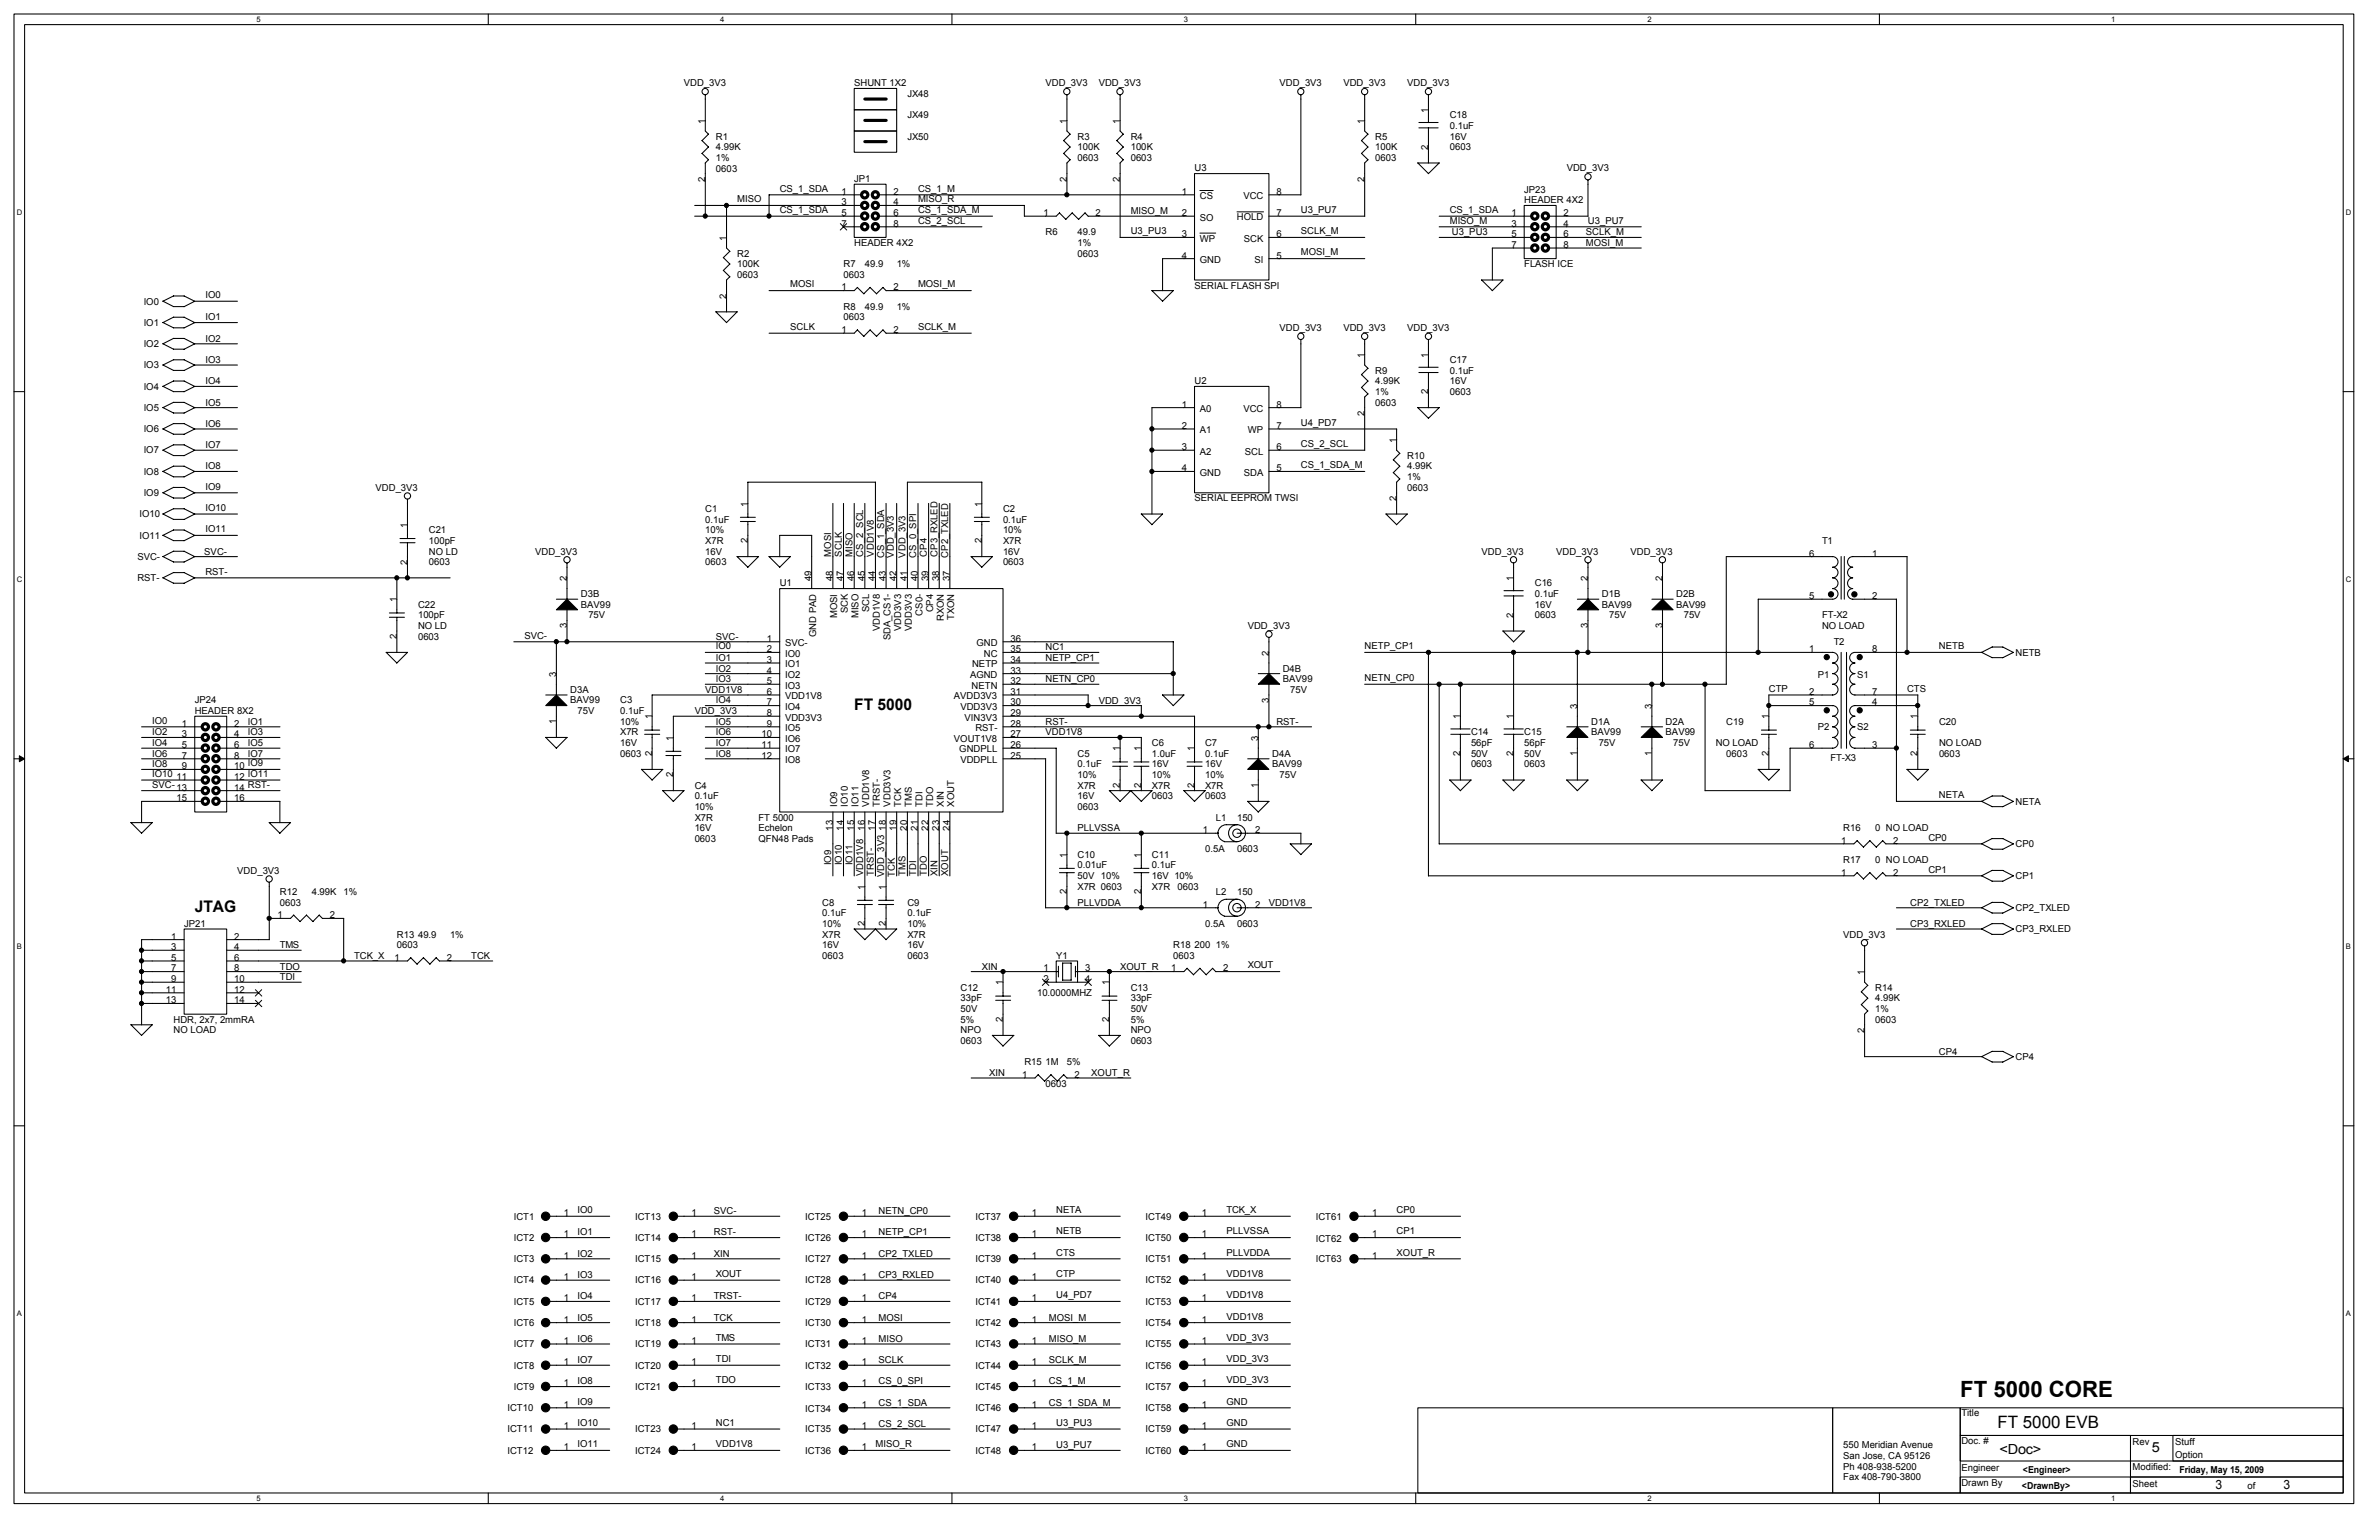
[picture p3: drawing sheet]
<svg xmlns="http://www.w3.org/2000/svg" width="432mm" height="279mm" viewBox="0 0 432 279" stroke-linecap="round" stroke-linejoin="round" font-family="sans-serif">
<defs><g id="words">
<text font-size="4.1" x="355.8" y="253.4">FT 5000 CORE</text>
<text font-size="3.1" x="362.6" y="259.2">FT 5000 EVB</text>
<g font-size="2.9">
<text x="155" y="128.8">FT 5000</text>
<text x="35.3" y="165.4">JTAG</text>
</g>
<g font-size="2.5">
<text x="362.9" y="263.8">&lt;Doc&gt;</text>
<text x="390.5" y="263.5">5</text>
</g>
<g font-size="2.3">
<text x="402.1" y="270.2">3</text>
<text x="414.5" y="270.2">3</text>
</g>
<g font-size="1.7">
<text x="124.1" y="15.7">VDD_3V3</text>
<text x="155" y="15.7">SHUNT 1X2</text>
<text x="164.7" y="17.6">JX48</text>
<text x="189.8" y="15.7">VDD_3V3</text>
<text x="199.4" y="15.7">VDD_3V3</text>
<text x="232.3" y="15.7">VDD_3V3</text>
<text x="243.8" y="15.7">VDD_3V3</text>
<text x="255.4" y="15.7">VDD_3V3</text>
<text x="128" y="22.4" transform="rotate(-90 128 22.4)">1</text>
<text x="164.7" y="21.5">JX49</text>
<text x="193.6" y="22.4" transform="rotate(-90 193.6 22.4)">1</text>
<text x="203.3" y="22.4" transform="rotate(-90 203.3 22.4)">1</text>
<text x="247.7" y="22.4" transform="rotate(-90 247.7 22.4)">1</text>
<text x="259.2" y="20.5" transform="rotate(-90 259.2 20.5)">1</text>
<text x="263.1" y="21.5">C18</text>
<text x="263.1" y="23.4">0.1uF</text>
<text x="129.9" y="25.3">R1</text>
<text x="129.9" y="27.2">4.99K</text>
<text x="129.9" y="29.2">1%</text>
<text x="164.7" y="25.3">JX50</text>
<text x="195.6" y="25.3">R3</text>
<text x="195.6" y="27.2">100K</text>
<text x="195.6" y="29.2">0603</text>
<text x="205.2" y="25.3">R4</text>
<text x="205.2" y="27.2">100K</text>
<text x="205.2" y="29.2">0603</text>
<text x="249.6" y="25.3">R5</text>
<text x="249.6" y="27.2">100K</text>
<text x="249.6" y="29.2">0603</text>
<text x="259.2" y="27.1" transform="rotate(-90 259.2 27.1)">2</text>
<text x="263.1" y="25.3">16V</text>
<text x="263.1" y="27.2">0603</text>
<text x="128" y="32.9" transform="rotate(-90 128 32.9)">2</text>
<text x="129.9" y="31.1">0603</text>
<text x="141.5" y="34.8">CS_1_SDA</text>
<text x="152.7" y="35.3">1</text>
<text x="155" y="33">JP1</text>
<text x="162.2" y="35.3">2</text>
<text x="166.6" y="34.8">CS_1_M</text>
<text x="193.6" y="32.9" transform="rotate(-90 193.6 32.9)">2</text>
<text x="203.3" y="32.9" transform="rotate(-90 203.3 32.9)">2</text>
<text x="214.5" y="35.3">1</text>
<text x="216.8" y="31.1">U3</text>
<text x="231.7" y="35.3">8</text>
<text x="247.7" y="32.9" transform="rotate(-90 247.7 32.9)">2</text>
<text x="276.6" y="35">JP23</text>
<text x="284.4" y="31.1">VDD_3V3</text>
<text x="133.8" y="36.7">MISO</text>
<text x="141.5" y="38.6">CS_1_SDA</text>
<text x="152.7" y="37.3">3</text>
<text x="152.7" y="39.2">5</text>
<text x="152.7" y="41.1">7</text>
<text x="162.2" y="37.3">4</text>
<text x="162.2" y="39.2">6</text>
<text x="162.2" y="41.1">8</text>
<text x="166.6" y="40.6">CS_2_SCL</text>
<text x="166.6" y="38.6">CS_1_SDA_M</text>
<text x="166.6" y="36.7">MISO_R</text>
<text x="189.4" y="39.2">1</text>
<text x="198.9" y="39.2">2</text>
<text x="205.2" y="38.8">MISO_M</text>
<text x="214.5" y="39.2">2</text>
<text x="217.8" y="36.1">CS</text>
<text x="217.8" y="40">SO</text>
<text x="224.5" y="40">HOLD</text>
<text x="225.7" y="36.1">VCC</text>
<text x="231.7" y="39.2">7</text>
<text x="236.1" y="38.6">U3_PU7</text>
<text x="263.1" y="40.6">MISO_M</text>
<text x="263.1" y="38.6">CS_1_SDA</text>
<text x="274.3" y="39.2">1</text>
<text x="274.3" y="41.1">3</text>
<text x="276.6" y="36.9">HEADER 4X2</text>
<text x="283.8" y="39.2">2</text>
<text x="283.8" y="41.1">4</text>
<text x="288.2" y="40.6">U3_PU7</text>
<text x="131.8" y="43.6" transform="rotate(-90 131.8 43.6)">1</text>
<text x="133.8" y="46.5">R2</text>
<text x="155" y="44.6">HEADER 4X2</text>
<text x="189.8" y="42.7">R6</text>
<text x="195.6" y="42.7">49.9</text>
<text x="195.6" y="44.6">1%</text>
<text x="195.6" y="46.5">0603</text>
<text x="205.2" y="42.5">U3_PU3</text>
<text x="214.5" y="46.9">4</text>
<text x="214.5" y="43.1">3</text>
<text x="217.8" y="47.7">GND</text>
<text x="217.8" y="43.9">WP</text>
<text x="225.8" y="43.9">SCK</text>
<text x="227.7" y="47.7">SI</text>
<text x="231.7" y="46.9">5</text>
<text x="231.7" y="43.1">6</text>
<text x="236.1" y="42.5">SCLK_M</text>
<text x="236.1" y="46.4">MOSI_M</text>
<text x="263.5" y="42.7">U3_PU3</text>
<text x="274.3" y="43.1">5</text>
<text x="274.3" y="45">7</text>
<text x="283.8" y="43.1">6</text>
<text x="283.8" y="45">8</text>
<text x="287.8" y="42.7">SCLK_M</text>
<text x="287.8" y="44.6">MOSI_M</text>
<text x="133.8" y="48.5">100K</text>
<text x="133.8" y="50.4">0603</text>
<text x="143.4" y="52.2">MOSI</text>
<text x="152.7" y="52.7">1</text>
<text x="153.1" y="48.5">R7</text>
<text x="153.1" y="50.4">0603</text>
<text x="157" y="48.5">49.9</text>
<text x="162.2" y="52.7">2</text>
<text x="162.7" y="48.5">1%</text>
<text x="166.6" y="52.2">MOSI_M</text>
<text x="216.8" y="52.3">SERIAL FLASH SPI</text>
<text x="276.6" y="48.5">FLASH ICE</text>
<text x="26.1" y="55.2">IO0</text>
<text x="26.1" y="59.1">IO1</text>
<text x="37.3" y="54.1">IO0</text>
<text x="37.3" y="58.1">IO1</text>
<text x="131.8" y="54.2" transform="rotate(-90 131.8 54.2)">2</text>
<text x="143.4" y="59.9">SCLK</text>
<text x="153.1" y="56.2">R8</text>
<text x="153.1" y="58.1">0603</text>
<text x="157" y="56.2">49.9</text>
<text x="162.7" y="56.2">1%</text>
<text x="166.6" y="59.9">SCLK_M</text>
<text x="26.1" y="62.9">IO2</text>
<text x="37.3" y="62">IO2</text>
<text x="37.3" y="65.8">IO3</text>
<text x="152.7" y="60.4">1</text>
<text x="162.2" y="60.4">2</text>
<text x="232.3" y="60.1">VDD_3V3</text>
<text x="243.8" y="60.1">VDD_3V3</text>
<text x="247.7" y="64.9" transform="rotate(-90 247.7 64.9)">1</text>
<text x="255.4" y="60.1">VDD_3V3</text>
<text x="259.2" y="64.9" transform="rotate(-90 259.2 64.9)">1</text>
<text x="263.1" y="65.8">C17</text>
<text x="26.1" y="66.8">IO3</text>
<text x="26.1" y="70.7">IO4</text>
<text x="37.3" y="69.7">IO4</text>
<text x="216.8" y="69.7">U2</text>
<text x="249.6" y="67.8">R9</text>
<text x="249.6" y="69.7">4.99K</text>
<text x="249.6" y="71.6">1%</text>
<text x="259.2" y="71.5" transform="rotate(-90 259.2 71.5)">2</text>
<text x="263.1" y="67.8">0.1uF</text>
<text x="263.1" y="69.7">16V</text>
<text x="263.1" y="71.6">0603</text>
<text x="26.1" y="74.5">IO5</text>
<text x="37.3" y="73.6">IO5</text>
<text x="37.3" y="77.4">IO6</text>
<text x="214.5" y="73.9">1</text>
<text x="214.5" y="77.8">2</text>
<text x="217.8" y="74.7">A0</text>
<text x="225.7" y="74.7">VCC</text>
<text x="231.7" y="73.9">8</text>
<text x="231.7" y="77.8">7</text>
<text x="236.1" y="77.2">U4_PD7</text>
<text x="247.7" y="75.4" transform="rotate(-90 247.7 75.4)">2</text>
<text x="249.6" y="73.6">0603</text>
<text x="26.1" y="82.3">IO7</text>
<text x="26.1" y="78.4">IO6</text>
<text x="37.3" y="81.3">IO7</text>
<text x="214.5" y="81.7">3</text>
<text x="217.8" y="78.6">A1</text>
<text x="217.8" y="82.5">A2</text>
<text x="226" y="82.5">SCL</text>
<text x="226.5" y="78.6">WP</text>
<text x="231.7" y="81.7">6</text>
<text x="236.1" y="81.1">CS_2_SCL</text>
<text x="253.5" y="80.3" transform="rotate(-90 253.5 80.3)">1</text>
<text x="255.4" y="83.2">R10</text>
<text x="26.1" y="90">IO9</text>
<text x="26.1" y="86.1">IO8</text>
<text x="37.3" y="85.2">IO8</text>
<text x="37.3" y="88.8">IO9</text>
<text x="68.2" y="89">VDD_3V3</text>
<text x="214.5" y="85.5">4</text>
<text x="217.8" y="86.3">GND</text>
<text x="225.8" y="86.3">SDA</text>
<text x="231.7" y="85.5">5</text>
<text x="236.1" y="85">CS_1_SDA_M</text>
<text x="255.4" y="85.2">4.99K</text>
<text x="255.4" y="87.1">1%</text>
<text x="255.4" y="89">0603</text>
<text x="25.3" y="93.9">IO10</text>
<text x="37.3" y="92.7">IO10</text>
<text x="73.9" y="95.8" transform="rotate(-90 73.9 95.8)">1</text>
<text x="128" y="92.9">C1</text>
<text x="128" y="94.8">0.1uF</text>
<text x="135.7" y="91.9" transform="rotate(-90 135.7 91.9)">1</text>
<text x="178.2" y="91.9" transform="rotate(-90 178.2 91.9)">1</text>
<text x="182.1" y="92.9">C2</text>
<text x="182.1" y="94.8">0.1uF</text>
<text x="216.8" y="91">SERIAL EEPROM TWSI</text>
<text x="253.5" y="90.8" transform="rotate(-90 253.5 90.8)">2</text>
<text x="24.9" y="101.6">SVC-</text>
<text x="25.3" y="97.7">IO11</text>
<text x="37.1" y="100.6">SVC-</text>
<text x="37.3" y="96.5">IO11</text>
<text x="77.8" y="96.7">C21</text>
<text x="77.8" y="98.7">100pF</text>
<text x="77.8" y="100.6">NO LD</text>
<text x="97.1" y="100.6">VDD_3V3</text>
<text x="128" y="96.7">10%</text>
<text x="128" y="98.7">X7R</text>
<text x="128" y="100.6">16V</text>
<text x="135.7" y="98.6" transform="rotate(-90 135.7 98.6)">2</text>
<text x="150.9" y="101" transform="rotate(-90 150.9 101)">MOSI</text>
<text x="152.8" y="101" transform="rotate(-90 152.8 101)">SCLK</text>
<text x="154.7" y="101" transform="rotate(-90 154.7 101)">MISO</text>
<text x="156.7" y="101" transform="rotate(-90 156.7 101)">CS_2_SCL</text>
<text x="158.6" y="101" transform="rotate(-90 158.6 101)">VDD1V8</text>
<text x="160.5" y="101.2" transform="rotate(-90 160.5 101.2)">CS_1_SDA</text>
<text x="162.2" y="101.2" transform="rotate(-90 162.2 101.2)">VDD_3V3</text>
<text x="164.4" y="101.2" transform="rotate(-90 164.4 101.2)">VDD_3V3</text>
<text x="166.3" y="101.2" transform="rotate(-90 166.3 101.2)">CS_0_SPI</text>
<text x="168.2" y="101" transform="rotate(-90 168.2 101)">CP4</text>
<text x="170.2" y="101" transform="rotate(-90 170.2 101)">CP3_RXLED</text>
<text x="172.1" y="101.2" transform="rotate(-90 172.1 101.2)">CP2_TXLED</text>
<text x="178.2" y="98.6" transform="rotate(-90 178.2 98.6)">2</text>
<text x="182.1" y="96.7">10%</text>
<text x="182.1" y="98.7">X7R</text>
<text x="182.1" y="100.6">16V</text>
<text x="268.9" y="100.6">VDD_3V3</text>
<text x="282.4" y="100.6">VDD_3V3</text>
<text x="296" y="100.6">VDD_3V3</text>
<text x="328.4" y="101">6</text>
<text x="330.7" y="98.7">T1</text>
<text x="339.8" y="101">1</text>
<text x="24.9" y="105.4">RST-</text>
<text x="37.3" y="104.3">RST-</text>
<text x="73.9" y="102.4" transform="rotate(-90 73.9 102.4)">2</text>
<text x="77.8" y="102.5">0603</text>
<text x="102.9" y="105.4" transform="rotate(-90 102.9 105.4)">2</text>
<text x="128" y="102.5">0603</text>
<text x="141.5" y="106.4">U1</text>
<text x="147.3" y="105.4" transform="rotate(-90 147.3 105.4)">49</text>
<text x="151.2" y="105.4" transform="rotate(-90 151.2 105.4)">48</text>
<text x="153.1" y="105.4" transform="rotate(-90 153.1 105.4)">47</text>
<text x="155" y="105.4" transform="rotate(-90 155 105.4)">46</text>
<text x="157" y="105.4" transform="rotate(-90 157 105.4)">45</text>
<text x="158.9" y="105.4" transform="rotate(-90 158.9 105.4)">44</text>
<text x="160.8" y="105.4" transform="rotate(-90 160.8 105.4)">43</text>
<text x="162.7" y="105.4" transform="rotate(-90 162.7 105.4)">42</text>
<text x="164.7" y="105.4" transform="rotate(-90 164.7 105.4)">41</text>
<text x="166.6" y="105.4" transform="rotate(-90 166.6 105.4)">40</text>
<text x="168.5" y="105.4" transform="rotate(-90 168.5 105.4)">39</text>
<text x="170.5" y="105.4" transform="rotate(-90 170.5 105.4)">38</text>
<text x="172.4" y="105.4" transform="rotate(-90 172.4 105.4)">37</text>
<text x="182.1" y="102.5">0603</text>
<text x="274.7" y="105.4" transform="rotate(-90 274.7 105.4)">1</text>
<text x="278.6" y="106.4">C16</text>
<text x="288.2" y="105.4" transform="rotate(-90 288.2 105.4)">2</text>
<text x="301.7" y="105.4" transform="rotate(-90 301.7 105.4)">2</text>
<text x="72" y="109.3" transform="rotate(-90 72 109.3)">1</text>
<text x="75.9" y="110.3">C22</text>
<text x="75.9" y="112.2">100pF</text>
<text x="105.4" y="108.3">D3B</text>
<text x="105.4" y="110.3">BAV99</text>
<text x="106.8" y="112.2">75V</text>
<text x="152" y="112.2" transform="rotate(-90 152 112.2)">MOSI</text>
<text x="153.9" y="111.3" transform="rotate(-90 153.9 111.3)">SCK</text>
<text x="155.8" y="112.2" transform="rotate(-90 155.8 112.2)">MISO</text>
<text x="157.8" y="111.1" transform="rotate(-90 157.8 111.1)">SCL</text>
<text x="167.4" y="111.7" transform="rotate(-90 167.4 111.7)">CS0-</text>
<text x="169.4" y="111.1" transform="rotate(-90 169.4 111.1)">CP4</text>
<text x="171.3" y="112.7" transform="rotate(-90 171.3 112.7)">RXON</text>
<text x="173.2" y="112.5" transform="rotate(-90 173.2 112.5)">TXON</text>
<text x="274.7" y="112.1" transform="rotate(-90 274.7 112.1)">2</text>
<text x="278.6" y="108.3">0.1uF</text>
<text x="278.6" y="110.3">16V</text>
<text x="278.6" y="112.2">0603</text>
<text x="290.7" y="108.3">D1B</text>
<text x="290.7" y="110.3">BAV99</text>
<text x="292.1" y="112.2">75V</text>
<text x="304.2" y="108.3">D2B</text>
<text x="304.2" y="110.3">BAV99</text>
<text x="305.6" y="112.2">75V</text>
<text x="328.4" y="108.7">5</text>
<text x="330.7" y="112.2">FT-X2</text>
<text x="339.8" y="108.7">2</text>
<text x="72" y="115.9" transform="rotate(-90 72 115.9)">2</text>
<text x="75.9" y="116">0603</text>
<text x="75.9" y="114.1">NO LD</text>
<text x="95.2" y="115.8">SVC-</text>
<text x="102.9" y="114" transform="rotate(-90 102.9 114)">3</text>
<text x="129.9" y="116">SVC-</text>
<text x="129.9" y="117.8">IO0</text>
<text x="129.9" y="119.9">IO1</text>
<text x="139.2" y="116.4">1</text>
<text x="139.2" y="118.3">2</text>
<text x="142.5" y="117.2">SVC-</text>
<text x="142.5" y="119.1">IO0</text>
<text x="148.1" y="115.6" transform="rotate(-90 148.1 115.6)">GND PAD</text>
<text x="159.7" y="114.4" transform="rotate(-90 159.7 114.4)">VDD1V8</text>
<text x="161.6" y="116.2" transform="rotate(-90 161.6 116.2)">SDA_CS1-</text>
<text x="163.6" y="114.4" transform="rotate(-90 163.6 114.4)">VDD3V3</text>
<text x="165.5" y="114.4" transform="rotate(-90 165.5 114.4)">VDD3V3</text>
<text x="177.2" y="117.2">GND</text>
<text x="178.6" y="119.1">NC</text>
<text x="183.4" y="118.3">35</text>
<text x="183.4" y="116.4">36</text>
<text x="189.8" y="119.9">NETP_CP1</text>
<text x="189.8" y="118">NC1</text>
<text x="226.5" y="114.1">VDD_3V3</text>
<text x="230.3" y="118.9" transform="rotate(-90 230.3 118.9)">2</text>
<text x="247.7" y="117.8">NETP_CP1</text>
<text x="288.2" y="114" transform="rotate(-90 288.2 114)">3</text>
<text x="301.7" y="114" transform="rotate(-90 301.7 114)">3</text>
<text x="328.4" y="118.3">1</text>
<text x="330.7" y="114.1">NO LOAD</text>
<text x="332.8" y="117">T2</text>
<text x="339.8" y="118.3">8</text>
<text x="351.9" y="117.8">NETB</text>
<text x="365.8" y="118.9">NETB</text>
<text x="101" y="122.8" transform="rotate(-90 101 122.8)">3</text>
<text x="103.5" y="125.7">D3A</text>
<text x="128" y="125.7">VDD1V8</text>
<text x="129.9" y="121.8">IO2</text>
<text x="129.9" y="123.8">IO3</text>
<text x="139.2" y="120.3">3</text>
<text x="139.2" y="122.2">4</text>
<text x="139.2" y="124.1">5</text>
<text x="142.5" y="121.1">IO1</text>
<text x="142.5" y="123">IO2</text>
<text x="142.5" y="124.9">IO3</text>
<text x="176.1" y="123">AGND</text>
<text x="176.4" y="124.9">NETN</text>
<text x="176.4" y="121.1">NETP</text>
<text x="183.4" y="124.1">32</text>
<text x="183.4" y="122.2">33</text>
<text x="183.4" y="120.3">34</text>
<text x="189.8" y="123.8">NETN_CP0</text>
<text x="232.8" y="121.8">D4B</text>
<text x="232.8" y="123.8">BAV99</text>
<text x="234.2" y="125.7">75V</text>
<text x="247.7" y="123.6">NETN_CP0</text>
<text x="321.1" y="125.5">CTP</text>
<text x="329.9" y="123">P1</text>
<text x="337.1" y="123">S1</text>
<text x="346.1" y="125.5">CTS</text>
<text x="27.6" y="131.3">IO0</text>
<text x="33" y="131.8">1</text>
<text x="35.3" y="127.6">JP24</text>
<text x="35.3" y="129.6">HEADER 8X2</text>
<text x="42.5" y="131.8">2</text>
<text x="45" y="131.5">IO1</text>
<text x="101" y="131.4" transform="rotate(-90 101 131.4)">1</text>
<text x="103.5" y="127.6">BAV99</text>
<text x="104.8" y="129.6">75V</text>
<text x="112.6" y="127.6">C3</text>
<text x="112.6" y="129.6">0.1uF</text>
<text x="112.6" y="131.5">10%</text>
<text x="118.3" y="130.5" transform="rotate(-90 118.3 130.5)">1</text>
<text x="126.1" y="129.6">VDD_3V3</text>
<text x="129.9" y="131.5">IO5</text>
<text x="129.9" y="127.6">IO4</text>
<text x="139.2" y="126.1">6</text>
<text x="139.2" y="128">7</text>
<text x="139.2" y="129.9">8</text>
<text x="139.2" y="131.8">9</text>
<text x="142.5" y="126.9">VDD1V8</text>
<text x="142.5" y="128.8">IO4</text>
<text x="142.5" y="130.7">VDD3V3</text>
<text x="173.1" y="126.9">AVDD3V3</text>
<text x="174.3" y="128.8">VDD3V3</text>
<text x="175.1" y="130.7">VIN3V3</text>
<text x="183.4" y="131.8">28</text>
<text x="183.4" y="129.9">29</text>
<text x="183.4" y="128">30</text>
<text x="183.4" y="126.1">31</text>
<text x="189.8" y="131.5">RST-</text>
<text x="199.4" y="127.6">VDD_3V3</text>
<text x="230.3" y="127.5" transform="rotate(-90 230.3 127.5)">3</text>
<text x="231.7" y="131.5">RST-</text>
<text x="265" y="130.5" transform="rotate(-90 265 130.5)">1</text>
<text x="274.7" y="130.5" transform="rotate(-90 274.7 130.5)">1</text>
<text x="286.3" y="128.6" transform="rotate(-90 286.3 128.6)">3</text>
<text x="288.8" y="131.5">D1A</text>
<text x="299.8" y="128.6" transform="rotate(-90 299.8 128.6)">3</text>
<text x="302.3" y="131.5">D2A</text>
<text x="313.3" y="131.5">C19</text>
<text x="321" y="130.5" transform="rotate(-90 321 130.5)">1</text>
<text x="328.4" y="126.1">2</text>
<text x="328.4" y="128">5</text>
<text x="339.8" y="126.1">7</text>
<text x="339.8" y="128">4</text>
<text x="348.1" y="130.5" transform="rotate(-90 348.1 130.5)">1</text>
<text x="351.9" y="131.5">C20</text>
<text x="27.6" y="137.3">IO6</text>
<text x="27.6" y="133.4">IO2</text>
<text x="27.6" y="135.3">IO4</text>
<text x="33" y="133.8">3</text>
<text x="33" y="135.7">5</text>
<text x="33" y="137.6">7</text>
<text x="42.5" y="133.8">4</text>
<text x="42.5" y="135.7">6</text>
<text x="42.5" y="137.6">8</text>
<text x="45" y="133.4">IO3</text>
<text x="45" y="135.3">IO5</text>
<text x="45" y="137.3">IO7</text>
<text x="112.6" y="133.4">X7R</text>
<text x="112.6" y="135.3">16V</text>
<text x="112.6" y="137.3">0603</text>
<text x="118.3" y="137.2" transform="rotate(-90 118.3 137.2)">2</text>
<text x="122.2" y="134.4" transform="rotate(-90 122.2 134.4)">1</text>
<text x="129.9" y="137.3">IO8</text>
<text x="129.9" y="133.4">IO6</text>
<text x="129.9" y="135.3">IO7</text>
<text x="138.2" y="133.8">10</text>
<text x="138.2" y="135.7">11</text>
<text x="138.2" y="137.6">12</text>
<text x="142.5" y="132.7">IO5</text>
<text x="142.5" y="134.6">IO6</text>
<text x="142.5" y="136.5">IO7</text>
<text x="173.1" y="134.6">VOUT1V8</text>
<text x="174.1" y="136.5">GNDPLL</text>
<text x="177" y="132.7">RST-</text>
<text x="183.4" y="137.6">25</text>
<text x="183.4" y="135.7">26</text>
<text x="183.4" y="133.8">27</text>
<text x="189.8" y="133.4">VDD1V8</text>
<text x="195.6" y="137.3">C5</text>
<text x="203.3" y="136.3" transform="rotate(-90 203.3 136.3)">1</text>
<text x="207.1" y="136.3" transform="rotate(-90 207.1 136.3)">1</text>
<text x="209.1" y="135.3">C6</text>
<text x="209.1" y="137.3">1.0uF</text>
<text x="216.8" y="136.3" transform="rotate(-90 216.8 136.3)">1</text>
<text x="218.7" y="135.3">C7</text>
<text x="218.7" y="137.3">0.1uF</text>
<text x="228.4" y="134.4" transform="rotate(-90 228.4 134.4)">3</text>
<text x="230.9" y="137.3">D4A</text>
<text x="265" y="137.2" transform="rotate(-90 265 137.2)">2</text>
<text x="267" y="133.4">C14</text>
<text x="267" y="135.3">56pF</text>
<text x="267" y="137.3">50V</text>
<text x="274.7" y="137.2" transform="rotate(-90 274.7 137.2)">2</text>
<text x="276.6" y="133.4">C15</text>
<text x="276.6" y="135.3">56pF</text>
<text x="276.6" y="137.3">50V</text>
<text x="286.3" y="137.2" transform="rotate(-90 286.3 137.2)">1</text>
<text x="288.8" y="133.4">BAV99</text>
<text x="290.2" y="135.3">75V</text>
<text x="299.8" y="137.2" transform="rotate(-90 299.8 137.2)">1</text>
<text x="302.3" y="133.4">BAV99</text>
<text x="303.7" y="135.3">75V</text>
<text x="311.4" y="135.3">NO LOAD</text>
<text x="313.3" y="137.3">0603</text>
<text x="321" y="137.2" transform="rotate(-90 321 137.2)">2</text>
<text x="328.4" y="135.7">6</text>
<text x="329.9" y="132.5">P2</text>
<text x="337.1" y="132.5">S2</text>
<text x="339.8" y="135.7">3</text>
<text x="348.1" y="137.2" transform="rotate(-90 348.1 137.2)">2</text>
<text x="351.9" y="137.3">0603</text>
<text x="351.9" y="135.3">NO LOAD</text>
<text x="27.6" y="140.9">IO10</text>
<text x="27.6" y="139.2">IO8</text>
<text x="27.6" y="142.9">SVC-</text>
<text x="32" y="141.5">11</text>
<text x="32" y="143.4">13</text>
<text x="33" y="139.6">9</text>
<text x="42.5" y="139.6">10</text>
<text x="42.5" y="141.5">12</text>
<text x="42.5" y="143.4">14</text>
<text x="45" y="142.9">RST-</text>
<text x="45" y="139">IO9</text>
<text x="45" y="140.9">IO11</text>
<text x="122.2" y="141" transform="rotate(-90 122.2 141)">2</text>
<text x="126.1" y="143.1">C4</text>
<text x="142.5" y="138.5">IO8</text>
<text x="174.3" y="138.5">VDDPLL</text>
<text x="195.6" y="139.2">0.1uF</text>
<text x="195.6" y="141.1">10%</text>
<text x="195.6" y="143.1">X7R</text>
<text x="203.3" y="143" transform="rotate(-90 203.3 143)">2</text>
<text x="207.1" y="143" transform="rotate(-90 207.1 143)">2</text>
<text x="209.1" y="141.1">10%</text>
<text x="209.1" y="143.1">X7R</text>
<text x="209.1" y="139.2">16V</text>
<text x="216.8" y="143" transform="rotate(-90 216.8 143)">2</text>
<text x="218.7" y="141.1">10%</text>
<text x="218.7" y="143.1">X7R</text>
<text x="218.7" y="139.2">16V</text>
<text x="228.4" y="143" transform="rotate(-90 228.4 143)">1</text>
<text x="230.9" y="139.2">BAV99</text>
<text x="232.3" y="141.1">75V</text>
<text x="267" y="139.2">0603</text>
<text x="276.6" y="139.2">0603</text>
<text x="332.3" y="138">FT-X3</text>
<text x="32" y="145.4">15</text>
<text x="42.5" y="145.4">16</text>
<text x="126.1" y="145">0.1uF</text>
<text x="126.1" y="146.9">10%</text>
<text x="126.1" y="148.9">X7R</text>
<text x="137.7" y="148.9">FT 5000</text>
<text x="152" y="146.3" transform="rotate(-90 152 146.3)">IO9</text>
<text x="153.9" y="146.3" transform="rotate(-90 153.9 146.3)">IO10</text>
<text x="155.9" y="146.3" transform="rotate(-90 155.9 146.3)">IO11</text>
<text x="157.8" y="146.3" transform="rotate(-90 157.8 146.3)">VDD1V8</text>
<text x="159.7" y="146.3" transform="rotate(-90 159.7 146.3)">TRST-</text>
<text x="161.6" y="146.3" transform="rotate(-90 161.6 146.3)">VDD3V3</text>
<text x="163.6" y="146.3" transform="rotate(-90 163.6 146.3)">TCK</text>
<text x="165.5" y="146.3" transform="rotate(-90 165.5 146.3)">TMS</text>
<text x="167.4" y="146.3" transform="rotate(-90 167.4 146.3)">TDI</text>
<text x="169.4" y="146.3" transform="rotate(-90 169.4 146.3)">TDO</text>
<text x="171.3" y="146.3" transform="rotate(-90 171.3 146.3)">XIN</text>
<text x="173.2" y="146.3" transform="rotate(-90 173.2 146.3)">XOUT</text>
<text x="195.6" y="145">16V</text>
<text x="195.6" y="146.9">0603</text>
<text x="209.1" y="145">0603</text>
<text x="218.7" y="145">0603</text>
<text x="220.7" y="148.9">L1</text>
<text x="224.5" y="148.9">150</text>
<text x="351.9" y="144.8">NETA</text>
<text x="365.8" y="146">NETA</text>
<text x="126.1" y="150.8">16V</text>
<text x="126.1" y="152.7">0603</text>
<text x="137.7" y="152.7">QFN48 Pads</text>
<text x="137.7" y="150.8">Echelon</text>
<text x="151.2" y="150.7" transform="rotate(-90 151.2 150.7)">13</text>
<text x="153.1" y="150.7" transform="rotate(-90 153.1 150.7)">14</text>
<text x="155" y="150.7" transform="rotate(-90 155 150.7)">15</text>
<text x="157" y="150.7" transform="rotate(-90 157 150.7)">16</text>
<text x="158.9" y="150.7" transform="rotate(-90 158.9 150.7)">17</text>
<text x="160.8" y="150.7" transform="rotate(-90 160.8 150.7)">18</text>
<text x="162.7" y="150.7" transform="rotate(-90 162.7 150.7)">19</text>
<text x="164.7" y="150.7" transform="rotate(-90 164.7 150.7)">20</text>
<text x="166.6" y="150.7" transform="rotate(-90 166.6 150.7)">21</text>
<text x="168.5" y="150.7" transform="rotate(-90 168.5 150.7)">22</text>
<text x="170.5" y="150.7" transform="rotate(-90 170.5 150.7)">23</text>
<text x="172.4" y="150.7" transform="rotate(-90 172.4 150.7)">24</text>
<text x="193.6" y="155.6" transform="rotate(-90 193.6 155.6)">1</text>
<text x="195.6" y="150.8">PLLVSSA</text>
<text x="195.6" y="155.6">C10</text>
<text x="207.1" y="155.6" transform="rotate(-90 207.1 155.6)">1</text>
<text x="209.1" y="155.6">C11</text>
<text x="218.3" y="151.2">1</text>
<text x="218.7" y="154.6">0.5A</text>
<text x="224.5" y="154.6">0603</text>
<text x="227.8" y="151.2">2</text>
<text x="334.2" y="153.1">1</text>
<text x="334.6" y="150.8">R16</text>
<text x="340.4" y="150.8">0 NO LOAD</text>
<text x="343.6" y="153.1">2</text>
<text x="350" y="152.5">CP0</text>
<text x="365.8" y="153.7">CP0</text>
<text x="43.1" y="158.5">VDD_3V3</text>
<text x="150.9" y="157" transform="rotate(-90 150.9 157)">IO9</text>
<text x="152.8" y="157" transform="rotate(-90 152.8 157)">IO10</text>
<text x="154.7" y="157" transform="rotate(-90 154.7 157)">IO11</text>
<text x="156.7" y="158.9" transform="rotate(-90 156.7 158.9)">VDD1V8</text>
<text x="157" y="161.4" transform="rotate(-90 157 161.4)">1</text>
<text x="158.6" y="158.9" transform="rotate(-90 158.6 158.9)">TRST-</text>
<text x="160.5" y="159.1" transform="rotate(-90 160.5 159.1)">VDD_3V3</text>
<text x="160.8" y="161.4" transform="rotate(-90 160.8 161.4)">1</text>
<text x="162.4" y="159.1" transform="rotate(-90 162.4 159.1)">TCK</text>
<text x="164.4" y="158.9" transform="rotate(-90 164.4 158.9)">TMS</text>
<text x="166.3" y="158.9" transform="rotate(-90 166.3 158.9)">TDI</text>
<text x="168.2" y="158.9" transform="rotate(-90 168.2 158.9)">TDO</text>
<text x="170.2" y="158.9" transform="rotate(-90 170.2 158.9)">XIN</text>
<text x="172.1" y="158.9" transform="rotate(-90 172.1 158.9)">XOUT</text>
<text x="195.6" y="157.5">0.01uF</text>
<text x="195.6" y="161.4">X7R 0603</text>
<text x="195.6" y="159.5">50V 10%</text>
<text x="209.1" y="157.5">0.1uF</text>
<text x="209.1" y="161.4">X7R</text>
<text x="209.1" y="159.5">16V 10%</text>
<text x="213.7" y="161.4">0603</text>
<text x="334.2" y="158.9">1</text>
<text x="334.6" y="156.6">R17</text>
<text x="340.4" y="156.6">0 NO LOAD</text>
<text x="343.6" y="158.9">2</text>
<text x="350" y="158.3">CP1</text>
<text x="365.8" y="159.5">CP1</text>
<text x="50.4" y="166.6">1</text>
<text x="50.8" y="162.4">R12</text>
<text x="50.8" y="164.3">0603</text>
<text x="56.6" y="162.4">4.99K</text>
<text x="59.9" y="166.6">2</text>
<text x="62.4" y="162.4">1%</text>
<text x="149.2" y="164.3">C8</text>
<text x="149.2" y="166.2">0.1uF</text>
<text x="164.7" y="164.3">C9</text>
<text x="164.7" y="166.2">0.1uF</text>
<text x="193.6" y="162.3" transform="rotate(-90 193.6 162.3)">2</text>
<text x="195.6" y="164.3">PLLVDDA</text>
<text x="207.1" y="162.3" transform="rotate(-90 207.1 162.3)">2</text>
<text x="218.3" y="164.7">1</text>
<text x="220.7" y="162.4">L2</text>
<text x="224.5" y="162.4">150</text>
<text x="227.8" y="164.7">2</text>
<text x="230.3" y="164.3">VDD1V8</text>
<text x="346.7" y="164.3">CP2_TXLED</text>
<text x="365.8" y="165.3">CP2_TXLED</text>
<text x="31.1" y="170.5">1</text>
<text x="31.1" y="172.4">3</text>
<text x="33.4" y="168.2">JP21</text>
<text x="42.5" y="170.5">2</text>
<text x="42.5" y="172.4">4</text>
<text x="50.8" y="172">TMS</text>
<text x="64.3" y="173.9">TCK_X</text>
<text x="72" y="170.1">R13 49.9</text>
<text x="72" y="172">0603</text>
<text x="81.7" y="170.1">1%</text>
<text x="85.5" y="173.9">TCK</text>
<text x="149.2" y="168.2">10%</text>
<text x="149.2" y="170.1">X7R</text>
<text x="149.2" y="172">16V</text>
<text x="149.2" y="173.9">0603</text>
<text x="157" y="168.1" transform="rotate(-90 157 168.1)">2</text>
<text x="160.8" y="168.1" transform="rotate(-90 160.8 168.1)">2</text>
<text x="164.7" y="168.2">10%</text>
<text x="164.7" y="170.1">X7R</text>
<text x="164.7" y="172">16V</text>
<text x="164.7" y="173.9">0603</text>
<text x="191.7" y="173.9">Y1</text>
<text x="213" y="172">R18 200 1%</text>
<text x="213" y="173.9">0603</text>
<text x="218.7" y="168.2">0.5A</text>
<text x="224.5" y="168.2">0603</text>
<text x="334.6" y="170.1">VDD_3V3</text>
<text x="346.7" y="168.2">CP3_RXLED</text>
<text x="365.8" y="169.1">CP3_RXLED</text>
<text x="31.1" y="174.3">5</text>
<text x="31.1" y="176.3">7</text>
<text x="31.1" y="178.2">9</text>
<text x="42.5" y="174.3">6</text>
<text x="42.5" y="176.3">8</text>
<text x="42.5" y="178.2">10</text>
<text x="50.8" y="177.8">TDI</text>
<text x="50.8" y="175.9">TDO</text>
<text x="71.6" y="174.3">1</text>
<text x="81.1" y="174.3">2</text>
<text x="174.3" y="179.7">C12</text>
<text x="178.2" y="175.9">XIN</text>
<text x="182" y="178.8" transform="rotate(-90 182 178.8)">1</text>
<text x="189.4" y="176.3">1</text>
<text x="189.4" y="178.2">2</text>
<text x="196.9" y="176.3">3</text>
<text x="196.9" y="178.2">4</text>
<text x="201.3" y="178.8" transform="rotate(-90 201.3 178.8)">1</text>
<text x="203.3" y="175.9">XOUT_R</text>
<text x="205.2" y="179.7">C13</text>
<text x="212.6" y="176.3">1</text>
<text x="222" y="176.3">2</text>
<text x="226.5" y="175.7">XOUT</text>
<text x="338.4" y="176.8" transform="rotate(-90 338.4 176.8)">1</text>
<text x="340.4" y="179.7">R14</text>
<text x="30.1" y="180.1">11</text>
<text x="30.1" y="182">13</text>
<text x="31.5" y="185.5">HDR, 2x7, 2mmRA</text>
<text x="42.5" y="180.1">12</text>
<text x="42.5" y="182">14</text>
<text x="174.3" y="181.7">33pF</text>
<text x="174.3" y="185.5">5%</text>
<text x="174.3" y="183.6">50V</text>
<text x="182" y="185.4" transform="rotate(-90 182 185.4)">2</text>
<text x="188.2" y="180.7">10.0000MHZ</text>
<text x="201.3" y="185.4" transform="rotate(-90 201.3 185.4)">2</text>
<text x="205.2" y="181.7">33pF</text>
<text x="205.2" y="185.5">5%</text>
<text x="205.2" y="183.6">50V</text>
<text x="340.4" y="181.7">4.99K</text>
<text x="340.4" y="183.6">1%</text>
<text x="340.4" y="185.5">0603</text>
<text x="31.5" y="187.5">NO LOAD</text>
<text x="174.3" y="187.5">NPO</text>
<text x="174.3" y="189.4">0603</text>
<text x="205.2" y="187.5">NPO</text>
<text x="205.2" y="189.4">0603</text>
<text x="338.4" y="187.4" transform="rotate(-90 338.4 187.4)">2</text>
<text x="351.9" y="191.3">CP4</text>
<text x="179.6" y="195.2">XIN</text>
<text x="185.5" y="195.6">1</text>
<text x="185.9" y="193.3">R15 1M</text>
<text x="189.8" y="197.1">0603</text>
<text x="193.7" y="193.3">5%</text>
<text x="195" y="195.6">2</text>
<text x="198.1" y="195.2">XOUT_R</text>
<text x="365.8" y="192.3">CP4</text>
<text x="93.3" y="221.3">ICT1</text>
<text x="102.3" y="220.6">1</text>
<text x="104.8" y="220.1">IO0</text>
<text x="115.3" y="221.3">ICT13</text>
<text x="125.5" y="220.6">1</text>
<text x="129.6" y="220.3">SVC-</text>
<text x="146.2" y="221.3">ICT25</text>
<text x="156.4" y="220.6">1</text>
<text x="159.5" y="220.3">NETN_CP0</text>
<text x="177" y="221.3">ICT37</text>
<text x="187.3" y="220.6">1</text>
<text x="191.7" y="220.1">NETA</text>
<text x="207.9" y="221.3">ICT49</text>
<text x="218.2" y="220.6">1</text>
<text x="222.6" y="220.1">TCK_X</text>
<text x="238.8" y="221.3">ICT61</text>
<text x="249" y="220.6">1</text>
<text x="253.5" y="220.1">CP0</text>
<text x="93.3" y="225.1">ICT2</text>
<text x="102.3" y="224.5">1</text>
<text x="104.8" y="224.2">IO1</text>
<text x="115.3" y="225.1">ICT14</text>
<text x="125.5" y="224.5">1</text>
<text x="129.6" y="224.2">RST-</text>
<text x="146.2" y="225.1">ICT26</text>
<text x="156.4" y="224.5">1</text>
<text x="159.5" y="224.2">NETP_CP1</text>
<text x="177" y="225.1">ICT38</text>
<text x="187.3" y="224.5">1</text>
<text x="191.7" y="227.8">CTS</text>
<text x="191.7" y="223.9">NETB</text>
<text x="207.9" y="225.1">ICT50</text>
<text x="218.2" y="224.5">1</text>
<text x="222.6" y="223.9">PLLVSSA</text>
<text x="222.6" y="227.8">PLLVDDA</text>
<text x="238.8" y="225.3">ICT62</text>
<text x="249" y="224.5">1</text>
<text x="253.5" y="223.9">CP1</text>
<text x="253.5" y="227.8">XOUT_R</text>
<text x="93.3" y="229">ICT3</text>
<text x="93.3" y="232.8">ICT4</text>
<text x="102.3" y="228.4">1</text>
<text x="102.3" y="232.2">1</text>
<text x="104.8" y="231.9">IO3</text>
<text x="104.8" y="228">IO2</text>
<text x="115.3" y="229">ICT15</text>
<text x="115.3" y="232.8">ICT16</text>
<text x="125.5" y="228.4">1</text>
<text x="125.5" y="232.2">1</text>
<text x="129.6" y="228">XIN</text>
<text x="129.9" y="231.7">XOUT</text>
<text x="146.2" y="229">ICT27</text>
<text x="146.2" y="232.8">ICT28</text>
<text x="156.4" y="228.4">1</text>
<text x="156.4" y="232.2">1</text>
<text x="159.5" y="228">CP2_TXLED</text>
<text x="159.5" y="231.9">CP3_RXLED</text>
<text x="177" y="229">ICT39</text>
<text x="177" y="232.8">ICT40</text>
<text x="187.3" y="228.4">1</text>
<text x="187.3" y="232.2">1</text>
<text x="191.7" y="231.7">CTP</text>
<text x="207.9" y="229">ICT51</text>
<text x="207.9" y="232.8">ICT52</text>
<text x="218.2" y="228.4">1</text>
<text x="218.2" y="232.2">1</text>
<text x="222.6" y="231.7">VDD1V8</text>
<text x="238.8" y="229">ICT63</text>
<text x="249" y="228.4">1</text>
<text x="93.3" y="236.7">ICT5</text>
<text x="102.3" y="236.1">1</text>
<text x="102.3" y="239.9">1</text>
<text x="104.8" y="235.7">IO4</text>
<text x="104.8" y="239.6">IO5</text>
<text x="115.3" y="236.7">ICT17</text>
<text x="125.5" y="236.1">1</text>
<text x="125.5" y="239.9">1</text>
<text x="129.6" y="235.7">TRST-</text>
<text x="129.6" y="239.6">TCK</text>
<text x="146.2" y="236.7">ICT29</text>
<text x="156.4" y="236.1">1</text>
<text x="156.4" y="239.9">1</text>
<text x="159.5" y="235.7">CP4</text>
<text x="159.5" y="239.6">MOSI</text>
<text x="177" y="236.7">ICT41</text>
<text x="187.3" y="239.9">1</text>
<text x="187.3" y="236.1">1</text>
<text x="190.4" y="239.6">MOSI_M</text>
<text x="191.7" y="235.5">U4_PD7</text>
<text x="207.9" y="236.7">ICT53</text>
<text x="218.2" y="236.1">1</text>
<text x="218.2" y="239.9">1</text>
<text x="222.6" y="239.4">VDD1V8</text>
<text x="222.6" y="235.5">VDD1V8</text>
<text x="93.3" y="240.6">ICT6</text>
<text x="93.3" y="244.4">ICT7</text>
<text x="102.3" y="243.8">1</text>
<text x="104.8" y="243.5">IO6</text>
<text x="115.3" y="240.6">ICT18</text>
<text x="115.3" y="244.4">ICT19</text>
<text x="125.5" y="243.8">1</text>
<text x="129.9" y="243.2">TMS</text>
<text x="146.2" y="240.6">ICT30</text>
<text x="146.2" y="244.4">ICT31</text>
<text x="156.4" y="243.8">1</text>
<text x="159.5" y="243.5">MISO</text>
<text x="177" y="240.6">ICT42</text>
<text x="177" y="244.4">ICT43</text>
<text x="187.3" y="243.8">1</text>
<text x="190.4" y="243.5">MISO_M</text>
<text x="207.9" y="240.6">ICT54</text>
<text x="207.9" y="244.4">ICT55</text>
<text x="218.2" y="243.8">1</text>
<text x="222.6" y="243.2">VDD_3V3</text>
<text x="93.3" y="248.3">ICT8</text>
<text x="102.3" y="247.7">1</text>
<text x="102.3" y="251.5">1</text>
<text x="104.8" y="251.2">IO8</text>
<text x="104.8" y="247.3">IO7</text>
<text x="115.3" y="248.3">ICT20</text>
<text x="125.5" y="247.7">1</text>
<text x="125.5" y="251.5">1</text>
<text x="129.9" y="247.1">TDI</text>
<text x="129.9" y="251">TDO</text>
<text x="146.2" y="248.3">ICT32</text>
<text x="156.4" y="247.7">1</text>
<text x="156.4" y="251.5">1</text>
<text x="159.5" y="247.3">SCLK</text>
<text x="159.5" y="251.2">CS_0_SPI</text>
<text x="177" y="248.3">ICT44</text>
<text x="187.3" y="247.7">1</text>
<text x="187.3" y="251.5">1</text>
<text x="190.4" y="251.2">CS_1_M</text>
<text x="190.4" y="247.3">SCLK_M</text>
<text x="207.9" y="248.3">ICT56</text>
<text x="218.2" y="247.7">1</text>
<text x="218.2" y="251.5">1</text>
<text x="222.6" y="251">VDD_3V3</text>
<text x="222.6" y="247.1">VDD_3V3</text>
<text x="92.1" y="256">ICT10</text>
<text x="93.3" y="252.1">ICT9</text>
<text x="102.3" y="255.4">1</text>
<text x="104.8" y="254.8">IO9</text>
<text x="115.3" y="252.1">ICT21</text>
<text x="146.2" y="256.2">ICT34</text>
<text x="146.2" y="252.1">ICT33</text>
<text x="156.4" y="255.4">1</text>
<text x="159.5" y="255">CS_1_SDA</text>
<text x="177" y="256">ICT46</text>
<text x="177" y="252.1">ICT45</text>
<text x="187.3" y="255.4">1</text>
<text x="190.4" y="255">CS_1_SDA_M</text>
<text x="207.9" y="256">ICT58</text>
<text x="207.9" y="252.1">ICT57</text>
<text x="218.2" y="255.4">1</text>
<text x="222.6" y="254.8">GND</text>
<text x="356" y="257">Title</text>
<text x="92.1" y="259.9">ICT11</text>
<text x="92.1" y="263.7">ICT12</text>
<text x="102.3" y="259.2">1</text>
<text x="102.3" y="263.1">1</text>
<text x="104.8" y="258.7">IO10</text>
<text x="104.8" y="262.6">IO11</text>
<text x="115.3" y="259.9">ICT23</text>
<text x="115.3" y="263.7">ICT24</text>
<text x="125.5" y="259.2">1</text>
<text x="125.5" y="263.1">1</text>
<text x="129.9" y="262.6">VDD1V8</text>
<text x="129.9" y="258.7">NC1</text>
<text x="146.2" y="259.9">ICT35</text>
<text x="146.2" y="263.7">ICT36</text>
<text x="156.4" y="259.2">1</text>
<text x="156.4" y="263.1">1</text>
<text x="158.9" y="262.6">MISO_R</text>
<text x="159.5" y="258.9">CS_2_SCL</text>
<text x="177" y="263.7">ICT48</text>
<text x="177" y="259.9">ICT47</text>
<text x="187.3" y="263.1">1</text>
<text x="187.3" y="259.2">1</text>
<text x="191.7" y="258.7">U3_PU3</text>
<text x="191.7" y="262.8">U3_PU7</text>
<text x="207.9" y="263.7">ICT60</text>
<text x="207.9" y="259.9">ICT59</text>
<text x="218.2" y="263.1">1</text>
<text x="218.2" y="259.2">1</text>
<text x="222.6" y="258.7">GND</text>
<text x="222.6" y="262.6">GND</text>
<text x="334.6" y="262.8">550 Meridian Avenue</text>
<text x="356" y="262">Doc. #</text>
<text x="387.1" y="262.2">Rev</text>
<text x="394.8" y="262.2">Stuff</text>
<text x="334.6" y="264.7">San Jose, CA 95126</text>
<text x="334.6" y="266.6">Ph 408-938-5200</text>
<text x="334.6" y="268.5">Fax 408-790-3800</text>
<text x="356" y="266.8">Engineer</text>
<text x="356" y="269.5">Drawn By</text>
<text x="367.2" y="267.3">&lt;Engineer&gt;</text>
<text x="387.1" y="266.6">Modified:</text>
<text x="387.1" y="269.7">Sheet</text>
<text x="394.8" y="264.5">Option</text>
<text x="395.6" y="267.3">Friday, May 15, 2009</text>
<text x="367" y="270.2">&lt;DrawnBy&gt;</text>
<text x="407.9" y="270.1">of</text>
</g>
<g font-size="1.4">
<text x="46.5" y="4">5</text>
<text x="130.7" y="4">4</text>
<text x="214.9" y="4">3</text>
<text x="299" y="4">2</text>
<text x="383.2" y="4">1</text>
<text x="3" y="39">D</text>
<text x="425.8" y="39">D</text>
<text x="3" y="105.6">C</text>
<text x="425.8" y="105.6">C</text>
<text x="3" y="172.2">B</text>
<text x="425.8" y="172.2">B</text>
<text x="3" y="238.8">A</text>
<text x="425.8" y="238.8">A</text>
<text x="46.5" y="272.3">5</text>
<text x="130.7" y="272.3">4</text>
<text x="214.9" y="272.3">3</text>
<text x="299" y="272.3">2</text>
<text x="383.2" y="272.3">1</text>
</g>
</g></defs>
<path d="M2.5 2.5h424.7v270.3h-424.7zM4.5 4.5h420.8v266.4h-420.8z" fill="none" stroke="#000" stroke-width=".19"/>
<g fill="#fff">
<path d="M46.5 2.8h.8v1.5h-.8z"/>
<path d="M46.5 271.1h.8v1.5h-.8z"/>
</g>
<path d="M88.6 2.5v2M88.6 270.9v1.9" fill="none" stroke="#000" stroke-width=".19"/>
<g fill="#fff">
<path d="M130.7 2.8h.8v1.5h-.8z"/>
<path d="M130.7 271.1h.8v1.5h-.8z"/>
</g>
<path d="M172.8 2.5v2M172.8 270.9v1.9" fill="none" stroke="#000" stroke-width=".19"/>
<g fill="#fff">
<path d="M214.9 2.8h.7v1.5h-.7z"/>
<path d="M214.9 271.1h.7v1.5h-.7z"/>
</g>
<path d="M257 2.5v2M257 270.9v1.9" fill="none" stroke="#000" stroke-width=".19"/>
<g fill="#fff">
<path d="M299 2.8h.8v1.5h-.8z"/>
<path d="M299 271.1h.8v1.5h-.8z"/>
</g>
<path d="M341.1 2.5v2M341.1 270.9v1.9" fill="none" stroke="#000" stroke-width=".19"/>
<g fill="#fff">
<path d="M383.2 2.8h.8v1.5h-.8z"/>
<path d="M383.2 271.1h.8v1.5h-.8z"/>
<path d="M3 37.8h1v1.5h-1z"/>
<path d="M425.8 37.8h1v1.5h-1z"/>
<path d="M3 104.4h1v1.5h-1z"/>
<path d="M425.8 104.4h1v1.5h-1z"/>
</g>
<path d="M2.5 71.1h2M425.3 71.1h1.9" fill="none" stroke="#000" stroke-width=".19"/>
<g fill="#fff">
<path d="M3 171h.9v1.5h-.9z"/>
<path d="M425.8 171h.9v1.5h-.9z"/>
</g>
<path d="M2.5 137.7h2M425.3 137.7h1.9" fill="none" stroke="#000" stroke-width=".19"/>
<path d="M3.5 137.1l1 .6-1 .5zM425.3 137.7l1-.6v1.1z" fill="#000" stroke="#000" stroke-width=".18"/>
<g fill="#fff">
<path d="M3 237.6h.9v1.5h-.9z"/>
<path d="M425.8 237.6h.9v1.5h-.9z"/>
</g>
<g fill="none" stroke="#000" stroke-width=".19">
<path d="M128 17.2v6.6l.6 .6M155 16h7.8v3.9h-7.8zM155 19.9h7.8v3.9h-7.8zM193.7 17.2v6.6l.5 .6M203.3 17.2v6.6l.6 .6M236.1 17.2v18.2M247.7 17.2v6.6l.6 .6M259.3 17.2v5M126.1 39.2h30.3M126.1 37.3h30.3M127.4 27.8l1.2 1.2-.6 .6v9.6M127.4 25.5l1.2 1.2-1.2 1.2"/>
<path d="M128.6 24.3l-1.2 1.2M131.9 37.3v7.7l.6 .6M155 23.8h7.8v3.8h-7.8zM155 33.4h5.8v9.7h-5.8zM156.4 35.3h-16.8v3.9M159.4 35.3h57.4M159.4 39.2h20.7M159.4 37.3h26.5M185.9 39.2h5.8l.6-.6 1.2 1.2M185.9 37.3v1.9M193.1 25.5l1.1 1.2M193.1 27.8l1.1 1.2"/>
<path d="M193.4 39.8l1.2-1.2 1.2 1.2M193.7 29.6v5.8M194.2 24.3l-1.2 1.2M194.2 26.7l-1.2 1.2M194.2 29l-.6 .6M196.9 38.6l.6 .6M197 38.6l-1.2 1.2M197.5 39.2h19.3M202.7 25.5l1.2 1.2M202.7 27.8l1.2 1.2M203.9 29l-.6 .6v13.5M203.9 24.3l-1.2 1.2"/>
<path d="M203.9 26.7l-1.2 1.2M216.8 31.5h13.5v19.3h-13.5zM230.3 35.3h5.8M230.3 39.2h17.4M247.1 25.5l1.2 1.2-1.2 1.2M247.1 27.8l1.2 1.2-.6 .6M247.7 29.6v9.6M248.3 24.3l-1.2 1.2M257.3 29.5l2 2M257.3 29.6h3.9l-2 1.9M257.5 23.2h3.5M257.5 22.2h3.5"/>
<path d="M259.3 23.2v6.4M261.2 39.2h16.8M276.6 37.3h5.8v9.6h-5.8zM281.1 39.2h7.1M288.2 32.7v6.5M29.5 54.6l2 1h1.9M29.5 58.5l2 1h1.9M31.5 53.7h1.9l2 1M31.5 57.6h1.9l2 .9M31.5 53.7l-1.9 1M31.5 57.5l-1.9 1M35.3 58.5l-1.9 1"/>
<path d="M35.3 58.5h7.8M43.1 54.7h-7.8l-1.9 .9M129.9 56.6l1.9 1.9 2-1.9h-3.9M131.3 46.7l1.2 1.2M131.3 49.1l1.2 1.1M132.5 45.6l-1.2 1.2M132.5 47.9l-1.2 1.2M132.5 50.2l-.7 .6 .1 5.8M153.1 41.1h3.3M155.6 52.2l1.2 1.1M155.6 59.9l1.2 1.1M155.6 52.1l-.6 .6h-15.4"/>
<path d="M155.6 59.8l-.6 .7h-15.4M157.9 52.2l1.2 1.1 1.2-1.2 .5 .6M157.9 59.9l1.2 1.1 1.2-1.2 .5 .7M157.9 52.1l-1.1 1.2M157.9 59.8l-1.1 1.2M159.4 41.1h18.8M160.8 52.7h15.5M203.3 43.1h13.5M209.1 52.7l1.9 2M209.1 52.7h3.9M213 52.7l-2 2M216.8 46.9h-5.8v5.8"/>
<path d="M230.3 46.9h17.4M230.3 43.1h17.4M261.2 43.1h16.8M261.2 41.1h16.8M268.9 50.8l1.9 1.9 2-1.9h-3.9M278 45h-7.1v5.8M281.1 43.1h16.8M281.1 41.1h16.8M281.1 45h16.8M29.5 66.2l2 1h1.9M29.5 62.4l2 1h1.9M29.5 73.9l2 1h1.9"/>
<path d="M29.5 77.8l2 1h1.9M29.5 70.1l2 1h1.9M31.5 65.3h1.9l2 1M31.5 61.4h1.9l2 1M31.5 73h1.9l2 1M31.5 76.9h1.9l2 1M31.5 69.1h1.9l2 1M31.5 65.3l-1.9 .9M31.5 61.4l-1.9 1M31.5 73l-1.9 1M31.5 76.8l-1.9 1M31.5 69.1l-1.9 1"/>
<path d="M35.3 74h7.8M35.3 66.2l-1.9 1M35.3 62.4l-1.9 1M35.3 74l-1.9 1M35.3 70.1l-1.9 1M35.3 66.2h7.8M35.3 70.1h7.8M35.3 62.4h7.8M43.1 77.8h-7.8l-1.9 1M160.8 60.5h15.5M209.1 77.8h7.7M216.8 70.1h13.5v19.3h-13.5z"/>
<path d="M216.8 74h-7.7v19.3M230.3 74h5.8M230.3 77.8h23.2M236.1 61.6v12.4M247.1 70.3l1.2 1.2-.6 .6M247.7 61.6v4.6l.6 .6-1.2 1.2 1.2 1.2M247.7 72v9.7M248.3 69.1l-1.2 1.2M253.5 77.8v3.9l.6 .6M257.3 73.9l2 2M257.3 74h3.9l-2 1.9M257.5 67.6h3.5"/>
<path d="M257.5 66.6h3.5M259.3 61.6v5.1M259.3 67.6v6.4M29.5 81.7l2 1h1.9M29.5 97.1l2 1h1.9M29.5 89.4l2 1h1.9M29.5 93.2l2 1h1.9M29.5 85.5l2 1h1.9M31.5 80.7h1.9l2 1M31.5 96.2h1.9l2 1M31.5 88.4h1.9l2 1M31.5 92.3h1.9l2 1"/>
<path d="M31.5 84.6h1.9l2 1M31.5 80.7l-1.9 1M31.5 96.1l-1.9 1M31.5 88.4l-1.9 1M31.5 92.3l-1.9 1M31.5 100l-1.9 1M31.5 84.6l-1.9 .9M35.3 85.5h7.8M35.3 97.1l-1.9 1M35.3 85.5l-1.9 1M35.3 97.1h7.8M43.1 93.3h-7.8l-1.9 1"/>
<path d="M43.1 81.7h-7.8l-1.9 1M43.1 89.4h-7.8l-1.9 1M72.6 97.7h2.7M72.6 98.5h2.7M74 90.6v7.1M74 98.5v6.4M134.4 93.9h2.7M134.4 94.6h2.7M135.7 93.9v-6.4h23.2v19.3M135.7 94.6v6.4M151.2 91.3v15.5M153.1 91.3v15.5"/>
<path d="M155 91.3v15.5M157 91.3v15.5M160.8 91.3v15.5M162.8 91.3v15.5M166.6 91.3v15.5M168.6 91.3v15.5M170.5 91.3v15.5M172.4 91.3v15.5M176.8 93.9h2.8M176.8 94.6h2.8M178.2 87.5v6.4M178.2 94.6v6.4"/>
<path d="M178.2 87.5h-13.5v19.3M209.1 85.5h7.7M209.1 81.7h7.7M211 93.3l-1.9 1.9M211 93.3h-3.8l1.9 1.9M230.3 85.5h17.4M230.3 81.7h17.4M251.6 93.3h3.8l-1.9 1.9zM252.9 83.4l1.2 1.2M254.1 82.3l-1.2 1.1M254.1 84.6l-1.2 1.2 1.2 1.1M254.1 86.9l-.6 .6v5.8"/>
<path d="M29.5 104.8l2 1h1.9M29.5 101l2 1h1.9M31.5 103.9h1.9l2 1M31.5 100h1.9l2 1M31.5 103.9l-1.9 .9M35.3 101h7.8M35.3 101l-1.9 1M70.1 118.3l1.9 2 2-1.9h-3.9M70.7 111.2h2.7M70.7 112h2.7M72 104.8v6.4M72 112v6.4"/>
<path d="M81.7 104.8h-46.4l-1.9 1M93.3 116.4h48.2M101 108.7h3.9M101 116.4v9.7M102.9 102.2v6.5M102.9 110.6v5.9M128 118.4h13.5M133.8 101l1.9 1.9 2-1.9h-3.9M139.6 101l1.9 1.9M139.6 101h3.9M141.5 106.8h40.6v40.5h-40.6zM141.5 101v-3.9h5.8v9.7"/>
<path d="M143.4 101l-1.9 1.9M176.3 101l1.9 1.9 1.9-1.9h-3.8M182.1 118.4h17.4M182.1 116.4h30.9M213 116.4v9.7M230.3 115.7v6.5M247.7 118.4h85M259.3 118.4v40.5h77.2l.6-.6 1.1 1.2M272.8 114.5l1.9 1.9M272.8 114.5h3.9l-2 2M273 108.1h3.5M273 107.2h3.5"/>
<path d="M274.7 102.2v5M274.7 108.1v6.4M274.7 118.4v13.9M286.3 108.7h3.9M286.3 118.4v13.5M288.2 102.2v6.5M288.2 110.6v7.8M299.8 108.7h3.9M301.8 102.2v6.5M301.8 110.6v13.6M332.6 101a.96 .96 0 0 1 1 .9 .96 .96 0 0 1-1 1 .96 .96 0 0 1 1 1 .96 .96 0 0 1-1 .9 .97 .97 0 0 1 1 1 .97 .97 0 0 1-1 1 .96 .96 0 0 1 1 .9 .96 .96 0 0 1-1 1M332.6 118.4a.96 .96 0 0 1 1 .9 .96 .96 0 0 1-1 1 .96 .96 0 0 1 1 1 .96 .96 0 0 1-1 .9 .96 .96 0 0 1 1 1 .96 .96 0 0 1-1 .9 .97 .97 0 0 1 1 1 .97 .97 0 0 1-1 1"/>
<path d="M332.6 101h-19.3v23.2M332.6 108.7h-13.5v9.7M334.2 101v7.7M334.2 118.4v17.4M334.8 101v7.7M335.2 118.4v17.4M346.1 101v17.4M346.2 101h-9.9a.96 .96 0 0 0-1 .9 .96 .96 0 0 0 1 1 .96 .96 0 0 0-1 1 .96 .96 0 0 0 1 .9 .97 .97 0 0 0-1 1 .97 .97 0 0 0 1 1 .96 .96 0 0 0-1 .9 .96 .96 0 0 0 1 1h7.9v36.7M359.6 118.3l2 1M359.7 118.4h-23a.96 .96 0 0 0-1 .9 .96 .96 0 0 0 1 1 .96 .96 0 0 0-1 1 .96 .96 0 0 0 1 .9 .96 .96 0 0 0-1 1 .96 .96 0 0 0 1 .9 .97 .97 0 0 0-1 1 .97 .97 0 0 0 1 1h11.4M361.6 119.3h1.9M363.5 117.4l2 1-2 .9"/>
<path d="M363.5 117.4h-1.9l-1.9 1M25.7 139.6h11M25.7 133.8h11M25.7 131.9h11M25.7 135.7h11M25.7 137.7h11M35.3 129.9h5.8v17.4h-5.8zM39.8 139.6h11M39.8 133.8h11M39.8 131.9h11M39.8 135.7h11M39.8 137.7h11"/>
<path d="M99 133.8l2 1.9M99.1 126.1h3.8M99.1 133.8h3.8l-1.9 2M101 128v5.8M117 132.5h2.7M117 133.2h2.7M118.4 133.2v6.4M120.9 136.3h2.7M120.9 137.1h2.7M122.2 137.1v6.4M128 133.8h13.5M128 131.9h13.5"/>
<path d="M128 120.3h13.5M128 122.2h13.5M128 124.1h13.5M128 128h13.5M128 135.7h13.5M128 137.7h13.5M141.5 126.1h-23.1v6.4M141.5 129.9h-19.3v6.4M182.1 126.1h15.4v1.9M182.1 133.8h25.1M182.1 131.9h56M182.1 120.3h17.4"/>
<path d="M182.1 122.2h30.9M182.1 124.1h17.4M182.1 128h25.1M182.1 129.9h34.7M182.1 135.7h9.6v15.5h29.4M182.1 137.7h7.7M189.8 137.7v27h31.3M202 138.2h2.7M202 139h2.7M203.3 133.8v4.5M203.3 139v4.5M205.8 138.2h2.7"/>
<path d="M205.8 139h2.7M207.2 128v2M207.2 133.8v4.5M207.2 139v4.5M211 126.1l2 1.9M211 126.1h3.9l-2 1.9M215.5 138.2h2.7M215.5 139h2.7M216.8 129.9v8.4M216.8 139v4.5M226.5 137.7h3.8M228.4 122.2h3.9"/>
<path d="M228.4 131.9v5.8M228.4 139.6v5.8M230.3 124.1v7.8M247.7 124.1h65.7M261.2 124.1v29h75.3l.6-.6 1.1 1.2M263.3 133.2h3.5M263.3 132.2h3.5M265.1 124.1v8.2M265.1 133.2v8.3M273 133.2h3.5M273 132.2h3.5M274.7 133.2v8.3"/>
<path d="M284.4 131.9h3.8M286.3 133.8v7.7M297.9 131.9h3.9M299.8 124.1v7.8M299.8 133.8v7.7M309.5 124.1v19.4M319.1 139.6h3.9l-2 1.9zM319.7 132.5h2.7M319.7 133.2h2.7M321.1 128h11.6M321.1 133.2v6.4M332.6 128a.96 .96 0 0 1 1 1 .96 .96 0 0 1-1 .9 .96 .96 0 0 1 1 1 .96 .96 0 0 1-1 1 .96 .96 0 0 1 1 .9 .96 .96 0 0 1-1 1 .97 .97 0 0 1 1 1 .97 .97 0 0 1-1 .9"/>
<path d="M332.7 126.1h-11.6v6.4M332.7 135.7h-7.8v7.8M346.1 139.6h3.9l-1.9 1.9zM346.7 132.5h2.7M346.7 133.2h2.7M348.1 126.1v6.4M348.1 133.2v6.4M348.1 128h-11.4a.96 .96 0 0 0-1 1 .96 .96 0 0 0 1 .9 .96 .96 0 0 0-1 1 .96 .96 0 0 0 1 1 .96 .96 0 0 0-1 .9 .96 .96 0 0 0 1 1 .97 .97 0 0 0-1 1 .97 .97 0 0 0 1 .9h7.5M23.7 149.2l2 2 1.9-2h-3.8M25.7 143.4h11M25.7 141.5h11M36.7 145.4h-11v3.9"/>
<path d="M39.8 143.4h11M39.8 145.4h11v3.9M39.8 141.5h11M50.8 151.2l-1.9-2h3.8l-1.9 2M118.4 141.5l-2-1.9h3.9l-2 1.9M120.3 143.4l1.9 2M120.3 143.4h3.9l-2 2M151.2 147.3v11.6M153.1 147.3v11.6M155 147.3v11.6M157 147.3v16.1M158.9 147.3v11.6"/>
<path d="M160.8 147.3v16.1M162.8 147.3v11.6M164.7 147.3v11.6M166.6 147.3v11.6M168.6 147.3v11.6M170.5 147.3v11.6M172.4 147.3v11.6M192.3 157.5h2.7M192.3 158.3h2.7M193.7 151.2v6.4M193.7 158.3v6.4M201.3 143.4l2 2"/>
<path d="M201.4 143.4h7.7l-2 2M205.2 143.4l2 2M205.2 143.4l-1.9 2M205.8 157.5h2.7M205.8 158.3h2.7M207.2 151.2v6.4M207.2 158.3v6.4M214.9 143.4l1.9 2M214.9 143.4h3.9l-2 2M222.2 152.7h2.4M222.6 149.6a1.52 1.52 0 0 0-1.5 1.6 1.53 1.53 0 0 0 1.1 1.5M222.6 149.6h2"/>
<path d="M224.5 151.2h11.6M226.4 145.4l2 1.9 1.9-1.9h-3.8M234.2 153.1h3.9l-2 2zM236.1 151.2v1.9M263.1 141.5l2 1.9M263.1 141.5h3.9M267 141.5l-2 2M272.8 141.5l1.9 1.9M272.8 141.5h3.9l-2 2M284.4 141.5l1.9 1.9M284.4 141.5h3.8l-1.9 2M297.9 141.5l1.9 1.9"/>
<path d="M297.9 141.5h3.9l-2 2M309.5 143.4h15.4M339.4 158.3l1.2 1.2M339.4 152.5l1.2 1.2M339.4 158.3l-1.2 1.2M339.4 152.5l-1.2 1.2M342.3 153.1h17.4M342.3 158.9h17.4M342.3 158.9l-.6-.6-1.1 1.2M342.3 153.1l-.6-.6-1.1 1.2M344.2 145.4h15.5M359.6 158.9l2 1"/>
<path d="M361.6 146.3h1.9M361.6 154.1h1.9M361.6 159.9h1.9M361.6 144.4h1.9M361.6 144.4l-1.9 1 1.9 .9M363.5 144.4l2 1M363.5 152.1l2 1-2 1M363.5 157.9l2 1-2 1M363.5 152.1h-1.9l-1.9 1 1.9 1M363.5 157.9h-1.9l-1.9 1M365.4 145.4l-1.9 1M25.7 172.4h7.7"/>
<path d="M25.7 174.3h7.7M25.7 176.3h7.7M25.7 178.2h7.7M33.4 168.6h7.7v15.4h-7.7zM33.4 170.5h-7.7v15.4M41.1 170.5h7.8M41.1 172.4h13.6M41.1 174.3h32.9l.6-.6 1.1 1.2M41.1 176.3h13.6M41.1 178.2h13.6M48.9 160.1v10.4M48.9 166.6h3.8l.6-.6 1.2 1.2"/>
<path d="M58.5 166.6h3.9v7.8M58.5 166.6l-.5-.6-1.2 1.2-1.2-1.2-1.1 1.2M75.7 174.9l1.2-1.2 1.1 1.2M79.8 174.3h9.6M79.8 174.4l-.6-.7-1.2 1.2M155 168.5l2 2 1.9-1.9M155.6 163.3h2.7M155.6 164.1h2.7M157 164.1v4.5M158.9 168.5l1.9 2 2-1.9h-7.8M159.5 163.3h2.7M159.5 164.1h2.7"/>
<path d="M160.8 164.1v4.5M176.3 176.3h15.8M182.1 176.3v4.4M189.8 178.2h1.9M191.7 174.3h3.9v3.9h-3.9zM192.1 175.3v1.9M194.4 174.7v3.1h-1.5v-3.1h1.5M195.2 175.3v1.9M195.6 178.2h1.9M201.4 176.3v4.4M215.5 175.7l1.1 1.2M215.5 175.7l-.6 .6h-19.7"/>
<path d="M217.8 175.7l1.1 1.2M217.8 175.7l-1.2 1.1M220.1 175.7l.6 .6h11.6M220.1 175.7l-1.2 1.1M222.2 166.2h2.4M222.6 163.2a1.52 1.52 0 0 0-1.5 1.5 1.53 1.53 0 0 0 1.1 1.5M222.6 163.2h2M224.5 164.7h13.6M337.8 179.9l1.2 1.2M338.4 171.6v6.6l.6 .6-1.2 1.2M344.2 168.6h15.5M344.2 164.7h15.5"/>
<path d="M359.6 168.5l2 1M359.6 164.7l2 1M363.5 167.6l2 1-2 .9h-1.9M363.5 163.7l2 1-2 1h-1.9M363.5 167.6h-1.9l-1.9 1M363.5 163.7h-1.9l-1.9 1M23.7 185.9l2 2 1.9-2h-3.8M25.7 180.1h7.7M25.7 182.1h7.7M41.1 180.1h5.8M41.1 182.1h5.8M176.3 195.6h11.6l.5-.6 1.2 1.2"/>
<path d="M180.1 187.8l2 2M180.1 187.9h3.9l-2 1.9M180.7 180.7h2.7M180.7 181.5h2.7M182.1 181.5v6.4M189.6 196.2l1.2-1.2 1.1 1.2M193.7 195.6h11.6M193.7 195.6l-.6-.6-1.2 1.2M199.4 187.8l2 2M199.4 187.9h3.9M200 180.7h2.7M200 181.5h2.7"/>
<path d="M201.4 181.5v6.4M203.3 187.9l-2 1.9M339 181.1l-1.2 1.2 1.2 1.1-.6 .6v7.7h21.3M359.6 191.7l2 1M361.6 192.7h1.9M361.6 190.8h1.9M361.6 190.7l-1.9 1M363.5 190.8l2 .9-2 1M2.5 204.3h2M425.3 204.3h1.9M99.8 224.5h10.9M99.8 228.4h10.9"/>
<path d="M99.8 240h10.9M99.8 220.7h10.9M99.8 232.3h10.9M99.8 236.1h10.9M123 224.5h18.5M123 228.4h18.5M123 240h18.5M123 220.7h18.5M123 232.3h18.5M123 236.1h18.5M153.9 224.5h18.5M153.9 228.4h18.5"/>
<path d="M153.9 240h18.5M153.9 220.7h18.5M153.9 232.3h18.5M153.9 236.1h18.5M184.8 224.5h18.5M184.8 228.4h18.5M184.8 240h18.5M184.8 220.7h18.5M184.8 232.3h18.5M184.8 236.1h18.5M215.6 224.5h18.6M215.6 228.4h18.6"/>
<path d="M215.6 240h18.6M215.6 220.7h18.6M215.6 232.3h18.6M215.6 236.1h18.6M246.5 224.5h18.6M246.5 228.4h18.6M246.5 220.7h18.6M99.8 255.4h10.9M99.8 259.3h10.9M99.8 247.7h10.9M99.8 243.8h10.9M99.8 251.6h10.9"/>
<path d="M123 259.3h18.5M123 247.7h18.5M123 243.8h18.5M123 251.6h18.5M153.9 255.4h18.5M153.9 259.3h18.5M153.9 247.7h18.5M153.9 243.8h18.5M153.9 251.6h18.5M184.8 255.4h18.5M184.8 259.3h18.5M184.8 247.7h18.5"/>
<path d="M184.8 243.8h18.5M184.8 251.6h18.5M215.6 255.4h18.6M215.6 259.3h18.6M215.6 247.7h18.6M215.6 243.8h18.6M215.6 251.6h18.6M257.3 255.4h75.3v15.5h-75.3zM332.6 255.4h23.2v15.5h-23.2zM355.8 255.4h69.5v5h-69.5zM99.8 263.1h10.9M123 263.1h18.5"/>
<path d="M153.9 263.1h18.5M184.8 263.1h18.5M215.6 263.1h18.6M355.8 260.4h30.9v4.7h-30.9zM355.8 268h30.9v2.9h-30.9zM386.7 268h38.6v2.9h-38.6zM386.7 265.1h38.6v2.9h-38.6zM394.4 260.4h30.9v4.7h-30.9z"/>
<circle cx="128" cy="16.6" r=".57"/>
<circle cx="193.6" cy="16.6" r=".57"/>
<circle cx="203.3" cy="16.6" r=".57"/>
<circle cx="236.1" cy="16.6" r=".57"/>
<circle cx="247.7" cy="16.6" r=".57"/>
<circle cx="259.3" cy="16.6" r=".57"/>
<circle cx="288.2" cy="32.1" r=".57"/>
<circle cx="236.1" cy="61" r=".57"/>
<circle cx="247.7" cy="61" r=".57"/>
<circle cx="259.3" cy="61" r=".57"/>
<circle cx="74" cy="90" r=".57"/>
<circle cx="102.9" cy="101.6" r=".57"/>
<circle cx="230.3" cy="115.1" r=".57"/>
<circle cx="274.7" cy="101.6" r=".57"/>
<circle cx="288.2" cy="101.6" r=".57"/>
<circle cx="301.7" cy="101.6" r=".57"/>
<circle cx="48.9" cy="159.5" r=".57"/>
<circle cx="224.5" cy="151.2" r=".76"/>
<circle cx="224.5" cy="151.2" r="1.54"/>
<circle cx="224.5" cy="164.7" r=".76"/>
<circle cx="224.5" cy="164.7" r="1.54"/>
<circle cx="338.4" cy="171" r=".57"/>
</g>
<g fill="#000" stroke="#000" stroke-width=".19">
<path d="M102.9 108.7l1.9 1.9h-3.8z" fill-rule="evenodd"/>
<path d="M286.3 110.6l1.9-1.9 2 1.9z" fill-rule="evenodd"/>
<path d="M301.8 108.7l1.9 1.9h-3.9z" fill-rule="evenodd"/>
<path d="M99.1 128l1.9-1.9 1.9 1.9z" fill-rule="evenodd"/>
<path d="M228.4 137.7l1.9 1.9h-3.8z" fill-rule="evenodd"/>
<path d="M230.3 122.2l2 1.9h-3.9z" fill-rule="evenodd"/>
<path d="M286.3 131.9l1.9 1.9h-3.8z" fill-rule="evenodd"/>
<path d="M297.9 133.8l1.9-1.9 2 1.9z" fill-rule="evenodd"/>
<circle cx="128" cy="39.2" r=".38"/>
<circle cx="131.8" cy="37.3" r=".38"/>
<circle cx="139.6" cy="39.2" r=".38"/>
<circle cx="193.6" cy="35.3" r=".38"/>
<circle cx="209.1" cy="77.8" r=".38"/>
<circle cx="209.1" cy="85.5" r=".38"/>
<circle cx="209.1" cy="81.7" r=".38"/>
<circle cx="72" cy="104.8" r=".38"/>
<circle cx="73.9" cy="104.8" r=".38"/>
<circle cx="101" cy="116.4" r=".38"/>
<circle cx="102.9" cy="116.4" r=".38"/>
<circle cx="259.3" cy="118.4" r=".38"/>
<circle cx="274.7" cy="118.4" r=".38"/>
<circle cx="286.3" cy="118.4" r=".38"/>
<circle cx="288.2" cy="118.4" r=".38"/>
<circle cx="319.1" cy="118.4" r=".38"/>
<circle cx="331.6" cy="119.2" r=".48"/>
<circle cx="332.3" cy="107.8" r=".47"/>
<circle cx="336.6" cy="107.8" r=".48"/>
<circle cx="337.5" cy="119.2" r=".47"/>
<circle cx="346.1" cy="118.4" r=".38"/>
<circle cx="197.5" cy="128" r=".38"/>
<circle cx="203.3" cy="133.8" r=".38"/>
<circle cx="207.1" cy="129.9" r=".38"/>
<circle cx="212.9" cy="122.2" r=".38"/>
<circle cx="228.4" cy="131.9" r=".38"/>
<circle cx="230.3" cy="131.9" r=".38"/>
<circle cx="261.2" cy="124.1" r=".38"/>
<circle cx="265.1" cy="124.1" r=".38"/>
<circle cx="299.8" cy="124.1" r=".38"/>
<circle cx="301.7" cy="124.1" r=".38"/>
<circle cx="309.5" cy="124.1" r=".38"/>
<circle cx="321" cy="128" r=".38"/>
<circle cx="331.6" cy="128.9" r=".48"/>
<circle cx="337.5" cy="128.9" r=".47"/>
<circle cx="344.2" cy="135.7" r=".38"/>
<circle cx="348.1" cy="128" r=".38"/>
<circle cx="193.6" cy="151.2" r=".38"/>
<circle cx="207.1" cy="151.2" r=".38"/>
<circle cx="25.7" cy="174.3" r=".38"/>
<circle cx="25.7" cy="172.4" r=".38"/>
<circle cx="25.7" cy="176.3" r=".38"/>
<circle cx="25.7" cy="178.2" r=".38"/>
<circle cx="48.9" cy="166.6" r=".38"/>
<circle cx="62.4" cy="174.3" r=".38"/>
<circle cx="182.1" cy="176.3" r=".38"/>
<circle cx="193.6" cy="164.7" r=".38"/>
<circle cx="201.4" cy="176.3" r=".38"/>
<circle cx="207.1" cy="164.7" r=".38"/>
<circle cx="25.7" cy="182.1" r=".38"/>
<circle cx="25.7" cy="180.1" r=".38"/>
<circle cx="99" cy="232.2" r=".76"/>
<circle cx="99" cy="224.5" r=".76"/>
<circle cx="99" cy="228.4" r=".76"/>
<circle cx="99" cy="240" r=".76"/>
<circle cx="99" cy="220.7" r=".76"/>
<circle cx="99" cy="236.1" r=".76"/>
<circle cx="122.2" cy="232.2" r=".76"/>
<circle cx="122.2" cy="224.5" r=".76"/>
<circle cx="122.2" cy="228.4" r=".76"/>
<circle cx="122.2" cy="240" r=".76"/>
<circle cx="122.2" cy="220.7" r=".76"/>
<circle cx="122.2" cy="236.1" r=".76"/>
<circle cx="153.1" cy="232.2" r=".76"/>
<circle cx="153.1" cy="224.5" r=".76"/>
<circle cx="153.1" cy="228.4" r=".76"/>
<circle cx="153.1" cy="240" r=".76"/>
<circle cx="153.1" cy="220.7" r=".76"/>
<circle cx="153.1" cy="236.1" r=".76"/>
<circle cx="184" cy="232.2" r=".76"/>
<circle cx="184" cy="224.5" r=".76"/>
<circle cx="184" cy="228.4" r=".76"/>
<circle cx="184" cy="240" r=".76"/>
<circle cx="184" cy="220.7" r=".76"/>
<circle cx="184" cy="236.1" r=".76"/>
<circle cx="214.9" cy="232.2" r=".76"/>
<circle cx="214.9" cy="224.5" r=".76"/>
<circle cx="214.9" cy="228.4" r=".76"/>
<circle cx="214.9" cy="240" r=".76"/>
<circle cx="214.9" cy="220.7" r=".76"/>
<circle cx="214.9" cy="236.1" r=".76"/>
<circle cx="245.7" cy="224.5" r=".76"/>
<circle cx="245.7" cy="228.4" r=".76"/>
<circle cx="245.7" cy="220.7" r=".76"/>
<circle cx="99" cy="243.8" r=".76"/>
<circle cx="99" cy="247.7" r=".76"/>
<circle cx="99" cy="251.5" r=".76"/>
<circle cx="99" cy="259.3" r=".76"/>
<circle cx="99" cy="255.4" r=".76"/>
<circle cx="122.2" cy="243.8" r=".76"/>
<circle cx="122.2" cy="247.7" r=".76"/>
<circle cx="122.2" cy="251.5" r=".76"/>
<circle cx="122.2" cy="259.3" r=".76"/>
<circle cx="153.1" cy="243.8" r=".76"/>
<circle cx="153.1" cy="247.7" r=".76"/>
<circle cx="153.1" cy="251.5" r=".76"/>
<circle cx="153.1" cy="259.3" r=".76"/>
<circle cx="153.1" cy="255.4" r=".76"/>
<circle cx="184" cy="243.8" r=".76"/>
<circle cx="184" cy="247.7" r=".76"/>
<circle cx="184" cy="251.5" r=".76"/>
<circle cx="184" cy="259.3" r=".76"/>
<circle cx="184" cy="255.4" r=".76"/>
<circle cx="214.9" cy="243.8" r=".76"/>
<circle cx="214.9" cy="247.7" r=".76"/>
<circle cx="214.9" cy="251.5" r=".76"/>
<circle cx="214.9" cy="259.3" r=".76"/>
<circle cx="214.9" cy="255.4" r=".76"/>
<circle cx="99" cy="263.1" r=".76"/>
<circle cx="122.2" cy="263.1" r=".76"/>
<circle cx="153.1" cy="263.1" r=".76"/>
<circle cx="184" cy="263.1" r=".76"/>
<circle cx="214.9" cy="263.1" r=".76"/>
</g>
<g fill="none" stroke="#000" stroke-width=".18">
<path d="M217.8 34.6h2.4M224.5 38.4h4.8M152.5 40.6l1.2 1.1M153.7 40.6l-1.2 1.1M217.8 42.3h2.9M46.4 179.6l1.1 1.1M47.5 179.6l-1.2 1.1M189.2 177.6l1.2 1.2M190.4 177.6l-1.2 1.2M196.9 177.6l1.2 1.2M198.1 177.6l-1.2 1.2M46.4 181.5l1.1 1.1"/>
<path d="M47.5 181.5l-1.2 1.1"/>
</g>
<g fill="none" stroke="#000" stroke-width=".57">
<path d="M157 18h3.8M157 25.7h3.8M157 21.8h3.8"/>
<circle cx="157" cy="35.3" r=".57"/>
<circle cx="157" cy="37.3" r=".57"/>
<circle cx="157" cy="39.2" r=".57"/>
<circle cx="158.9" cy="35.3" r=".57"/>
<circle cx="158.9" cy="37.3" r=".57"/>
<circle cx="158.9" cy="39.2" r=".57"/>
<circle cx="278.6" cy="39.2" r=".57"/>
<circle cx="280.5" cy="39.2" r=".57"/>
<circle cx="157" cy="41.1" r=".57"/>
<circle cx="158.9" cy="41.1" r=".57"/>
<circle cx="278.6" cy="41.1" r=".57"/>
<circle cx="278.6" cy="45" r=".57"/>
<circle cx="278.6" cy="43.1" r=".57"/>
<circle cx="280.5" cy="41.1" r=".57"/>
<circle cx="280.5" cy="45" r=".57"/>
<circle cx="280.5" cy="43.1" r=".57"/>
<circle cx="37.3" cy="131.9" r=".57"/>
<circle cx="37.3" cy="133.8" r=".57"/>
<circle cx="37.3" cy="135.7" r=".57"/>
<circle cx="37.3" cy="137.6" r=".57"/>
<circle cx="37.3" cy="139.6" r=".57"/>
<circle cx="39.2" cy="131.9" r=".57"/>
<circle cx="39.2" cy="133.8" r=".57"/>
<circle cx="39.2" cy="135.7" r=".57"/>
<circle cx="39.2" cy="137.6" r=".57"/>
<circle cx="39.2" cy="139.6" r=".57"/>
<circle cx="37.3" cy="145.4" r=".57"/>
<circle cx="37.3" cy="141.5" r=".57"/>
<circle cx="37.3" cy="143.4" r=".57"/>
<circle cx="39.2" cy="145.4" r=".57"/>
<circle cx="39.2" cy="141.5" r=".57"/>
<circle cx="39.2" cy="143.4" r=".57"/>
</g>
<use href="#words"/>
</svg>
